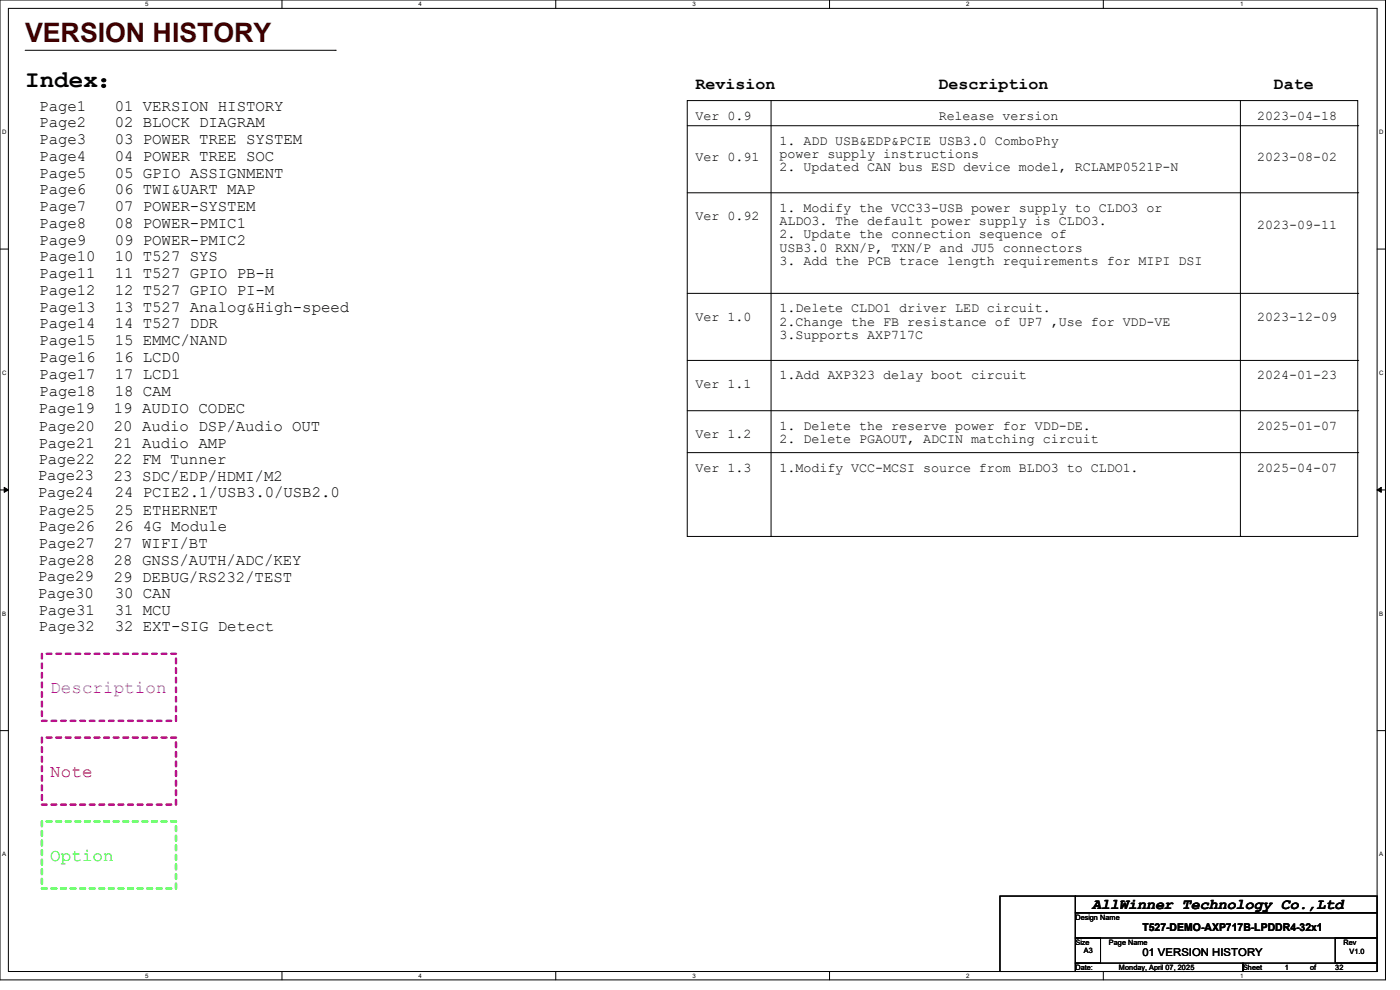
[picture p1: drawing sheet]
<svg xmlns="http://www.w3.org/2000/svg" width="297mm" height="210mm" viewBox="0 0 297 210" stroke-linecap="round" stroke-linejoin="round" font-family="sans-serif">
<defs><g id="words">
<text font-size="5.7" fill="#400000" x="5.3" y="8.8">VERSION HISTORY</text>
<text font-size="5.1" x="5.3" y="18.5">Index：</text>
<text font-size="3.7" fill="#8000ff" x="10.7" y="147">Description</text>
<text font-size="3.7" fill="#f00" x="10.7" y="164.8">Note</text>
<text font-size="3.7" fill="#0f0" x="10.7" y="182.6">Option</text>
<g font-size="3.5">
<text x="147.6" y="18.8">Revision</text>
<text x="199.1" y="18.8">Description</text>
<text x="270.3" y="18.8">Date</text>
</g>
<g font-size="3.3">
<text x="8.3" y="23.5">Page1</text>
<text x="24.3" y="23.5">01 VERSION HISTORY</text>
<text x="8.3" y="27">Page2</text>
<text x="24.3" y="27">02 BLOCK DIAGRAM</text>
<text x="8.3" y="30.6">Page3</text>
<text x="8.3" y="34.1">Page4</text>
<text x="24.3" y="30.6">03 POWER TREE SYSTEM</text>
<text x="24.3" y="34.1">04 POWER TREE SOC</text>
<text x="8.3" y="37.7">Page5</text>
<text x="8.3" y="41.2">Page6</text>
<text x="24.3" y="41.2">06 TWI&amp;UART MAP</text>
<text x="24.3" y="37.7">05 GPIO ASSIGNMENT</text>
<text x="8.3" y="44.8">Page7</text>
<text x="24.3" y="44.8">07 POWER-SYSTEM</text>
<text x="8.3" y="48.3">Page8</text>
<text x="8.3" y="51.9">Page9</text>
<text x="24.3" y="48.3">08 POWER-PMIC1</text>
<text x="24.3" y="51.9">09 POWER-PMIC2</text>
<text x="8.3" y="55.5">Page10</text>
<text x="8.3" y="59">Page11</text>
<text x="24.3" y="55.5">10 T527 SYS</text>
<text x="24.3" y="59">11 T527 GPIO PB-H</text>
<text x="8.3" y="62.6">Page12</text>
<text x="24.3" y="62.6">12 T527 GPIO PI-M</text>
<text x="8.3" y="66.1">Page13</text>
<text x="8.3" y="69.7">Page14</text>
<text x="24.3" y="66.1">13 T527 Analog&amp;High-speed</text>
<text x="24.3" y="69.7">14 T527 DDR</text>
<text x="8.3" y="73.2">Page15</text>
<text x="8.3" y="76.8">Page16</text>
<text x="24.3" y="73.2">15 EMMC/NAND</text>
<text x="24.3" y="76.8">16 LCD0</text>
<text x="8.3" y="80.3">Page17</text>
<text x="8.3" y="83.9">Page18</text>
<text x="24.3" y="80.3">17 LCD1</text>
<text x="24.3" y="83.9">18 CAM</text>
<text x="8.2" y="87.7">Page19</text>
<text x="24.2" y="87.7">19 AUDIO CODEC</text>
<text x="8.2" y="91.4">Page20</text>
<text x="8.2" y="95">Page21</text>
<text x="24.2" y="95">21 Audio AMP</text>
<text x="24.2" y="91.4">20 Audio DSP/Audio OUT</text>
<text x="8" y="101.9">Page23</text>
<text x="8.2" y="98.5">Page22</text>
<text x="24.2" y="98.5">22 FM Tunner</text>
<text x="8" y="105.5">Page24</text>
<text x="24.2" y="102.1">23 SDC/EDP/HDMI/M2</text>
<text x="24.3" y="105.5">24 PCIE2.1/USB3.0/USB2.0</text>
<text x="8.2" y="109.2">Page25</text>
<text x="8.2" y="112.6">Page26</text>
<text x="24.3" y="109.2">25 ETHERNET</text>
<text x="24.3" y="112.6">26</text>
<text x="30.3" y="112.6">4G Module</text>
<text x="8.2" y="116.3">Page27</text>
<text x="8.2" y="119.8">Page28</text>
<text x="24.2" y="119.8">28 GNSS/AUTH/ADC/KEY</text>
<text x="24.2" y="116.3">27 WIFI/BT</text>
<text x="8" y="123.2">Page29</text>
<text x="24.2" y="123.4">29 DEBUG/RS232/TEST</text>
<text x="8" y="126.8">Page30</text>
<text x="8.2" y="130.5">Page31</text>
<text x="24.3" y="126.8">30 CAN</text>
<text x="24.3" y="130.5">31 MCU</text>
<text x="8.2" y="133.9">Page32</text>
<text x="24.3" y="133.9">32 EXT-SIG Detect</text>
</g>
<text font-size="3.2" x="231.7" y="192.7">AllWinner Technology Co.,Ltd</text>
<g font-size="2.8">
<text x="147.6" y="25.4">Ver 0.9</text>
<text x="199.1" y="25.4">Release version</text>
<text x="266.7" y="25.4">2023-04-18</text>
<text x="147.6" y="34.2">Ver 0.91</text>
<text x="165.4" y="30.7">1. ADD USB&amp;EDP&amp;PCIE USB3.0 ComboPhy</text>
<text x="165.4" y="33.5">power supply instructions</text>
<text x="266.7" y="34.2">2023-08-02</text>
<text x="165.4" y="36.4">2. Updated CAN bus ESD device model, RCLAMP0521P-N</text>
<text x="147.6" y="46.7">Ver 0.92</text>
<text x="165.4" y="44.9">1. Modify the VCC33-USB power supply to CLDO3 or</text>
<text x="165.4" y="47.8">ALDO3. The default power supply is CLDO3.</text>
<text x="165.4" y="50.6">2. Update the connection sequence of</text>
<text x="165.4" y="53.4">USB3.0 RXN/P, TXN/P and JU5 connectors</text>
<text x="266.7" y="48.5">2023-09-11</text>
<text x="165.4" y="56.3">3. Add the PCB trace length requirements for MIPI DSI</text>
<text x="147.6" y="68">Ver 1.0</text>
<text x="165.4" y="66.3">1.Delete CLDO1 driver LED circuit.</text>
<text x="165.4" y="69.1">2.Change the FB resistance of UP7 ,Use for VDD-VE</text>
<text x="165.4" y="71.9">3.Supports AXP717C</text>
<text x="266.7" y="68">2023-12-09</text>
<text x="147.6" y="82.3">Ver 1.1</text>
<text x="165.4" y="80.5">1.Add AXP323 delay boot circuit</text>
<text x="266.7" y="80.5">2024-01-23</text>
<text x="147.6" y="92.9">Ver 1.2</text>
<text x="165.4" y="91.1">1. Delete the reserve power for VDD-DE.</text>
<text x="165.4" y="94">2. Delete PGAOUT, ADCIN matching circuit</text>
<text x="266.7" y="91.1">2025-01-07</text>
<text x="147.6" y="100">Ver 1.3</text>
<text x="165.4" y="100">1.Modify VCC-MCSI source from BLDO3 to CLDO1.</text>
<text x="266.7" y="100">2025-04-07</text>
</g>
<g font-size="2.3">
<text x="242.4" y="197.5">T527-DEMO-AXP717B-LPDDR4-32x1</text>
<text x="242.4" y="202.8">01 VERSION HISTORY</text>
</g>
<g font-size="1.6">
<text x="228.1" y="195.1">Design Name</text>
<text x="228.1" y="200.4">Size</text>
<text x="229.9" y="202.2">A3</text>
<text x="235.2" y="200.4">Page Name</text>
<text x="285" y="200.4">Rev</text>
<text x="286.3" y="202.4">V1.0</text>
<text x="228.1" y="205.7">Date:</text>
<text x="237.4" y="205.7">Monday, April 07, 2025</text>
<text x="263.7" y="205.7">Sheet</text>
<text x="272.6" y="205.7">1</text>
<text x="277.9" y="205.7">of</text>
<text x="283.3" y="205.7">32</text>
</g>
<g font-size="1.3">
<text x="30.8" y="1.3">5</text>
<text x="88.8" y="1.3">4</text>
<text x="146.9" y="1.3">3</text>
<text x="205" y="1.3">2</text>
<text x="263.1" y="1.3">1</text>
<text x=".5" y="28.4">D</text>
<text x="292.6" y="28.4">D</text>
<text x=".5" y="79.5">C</text>
<text x="292.6" y="79.5">C</text>
<text x=".5" y="130.6">B</text>
<text x="292.6" y="130.6">B</text>
<text x=".5" y="181.7">A</text>
<text x="292.6" y="181.7">A</text>
<text x="30.8" y="207.4">5</text>
<text x="88.8" y="207.4">4</text>
<text x="146.9" y="207.4">3</text>
<text x="205" y="207.4">2</text>
<text x="263.1" y="207.4">1</text>
</g>
</g></defs>
<g fill="none" stroke="#000" stroke-width=".21">
<path d="M0 0h293.9v207.9h-293.9zM1.8 1.8h290.3v204.3h-290.3zM5.3 10.7h65.8M59.8 0v1.8M71.1 10.7h.1M117.9 0v1.8M176 0v1.8M234.1 0v1.8M145.8 21.3h142.2v92.5h-142.2zM145.8 26.7h142.2M163.6 21.3v92.5M263.1 21.3v92.5"/>
<path d="M288 26.7h.1M0 52.8h1.8M145.8 40.9h142.2M288 40.9h.1M292.1 52.8h1.8M145.8 62.2h142.2M145.8 76.5h142.2M288 62.2h.1M288 76.5h.1M145.8 87.1h142.2M145.8 96h142.2M288 87.1h.1"/>
<path d="M288 96h.1M0 103.9h1.8M.9 103.4l.9 .5-.9 .5zM163.6 113.8h.1M263.1 113.8h.1M292.1 103.9l.9-.5v1zM292.1 103.9h1.8M0 155h1.8M292.1 155h1.8M212.1 190.1h16v16h-16zM228.1 190.1h64v3.5h-64zM228.1 193.6h64v5.4h-64z"/>
<path d="M228.1 199h5.4v5.3h-5.4zM283.3 199h8.8v5.3h-8.8zM59.8 206.1v1.8M117.9 206.1v1.8M176 206.1v1.8M228.1 204.3h35.6v1.8h-35.6zM234.1 206.1v1.8M263.7 204.3h28.4v1.8h-28.4z"/>
</g>
<path d="M.9 103.4l.9 .5-.9 .5zM292.1 103.9l.9-.5v1z" fill="#000"/>
<path d="M8.9 138.7h28.4v14.2h-28.4z" fill="none" stroke="#8000ff" stroke-width=".51" stroke-dasharray="1 1"/>
<path d="M8.9 156.5h28.4v14.2h-28.4z" fill="none" stroke="#f00" stroke-width=".51" stroke-dasharray="1 1"/>
<path d="M8.9 174.2h28.4v14.3h-28.4z" fill="none" stroke="#0f0" stroke-width=".51" stroke-dasharray="1 1"/>
<use href="#words"/>
</svg>
